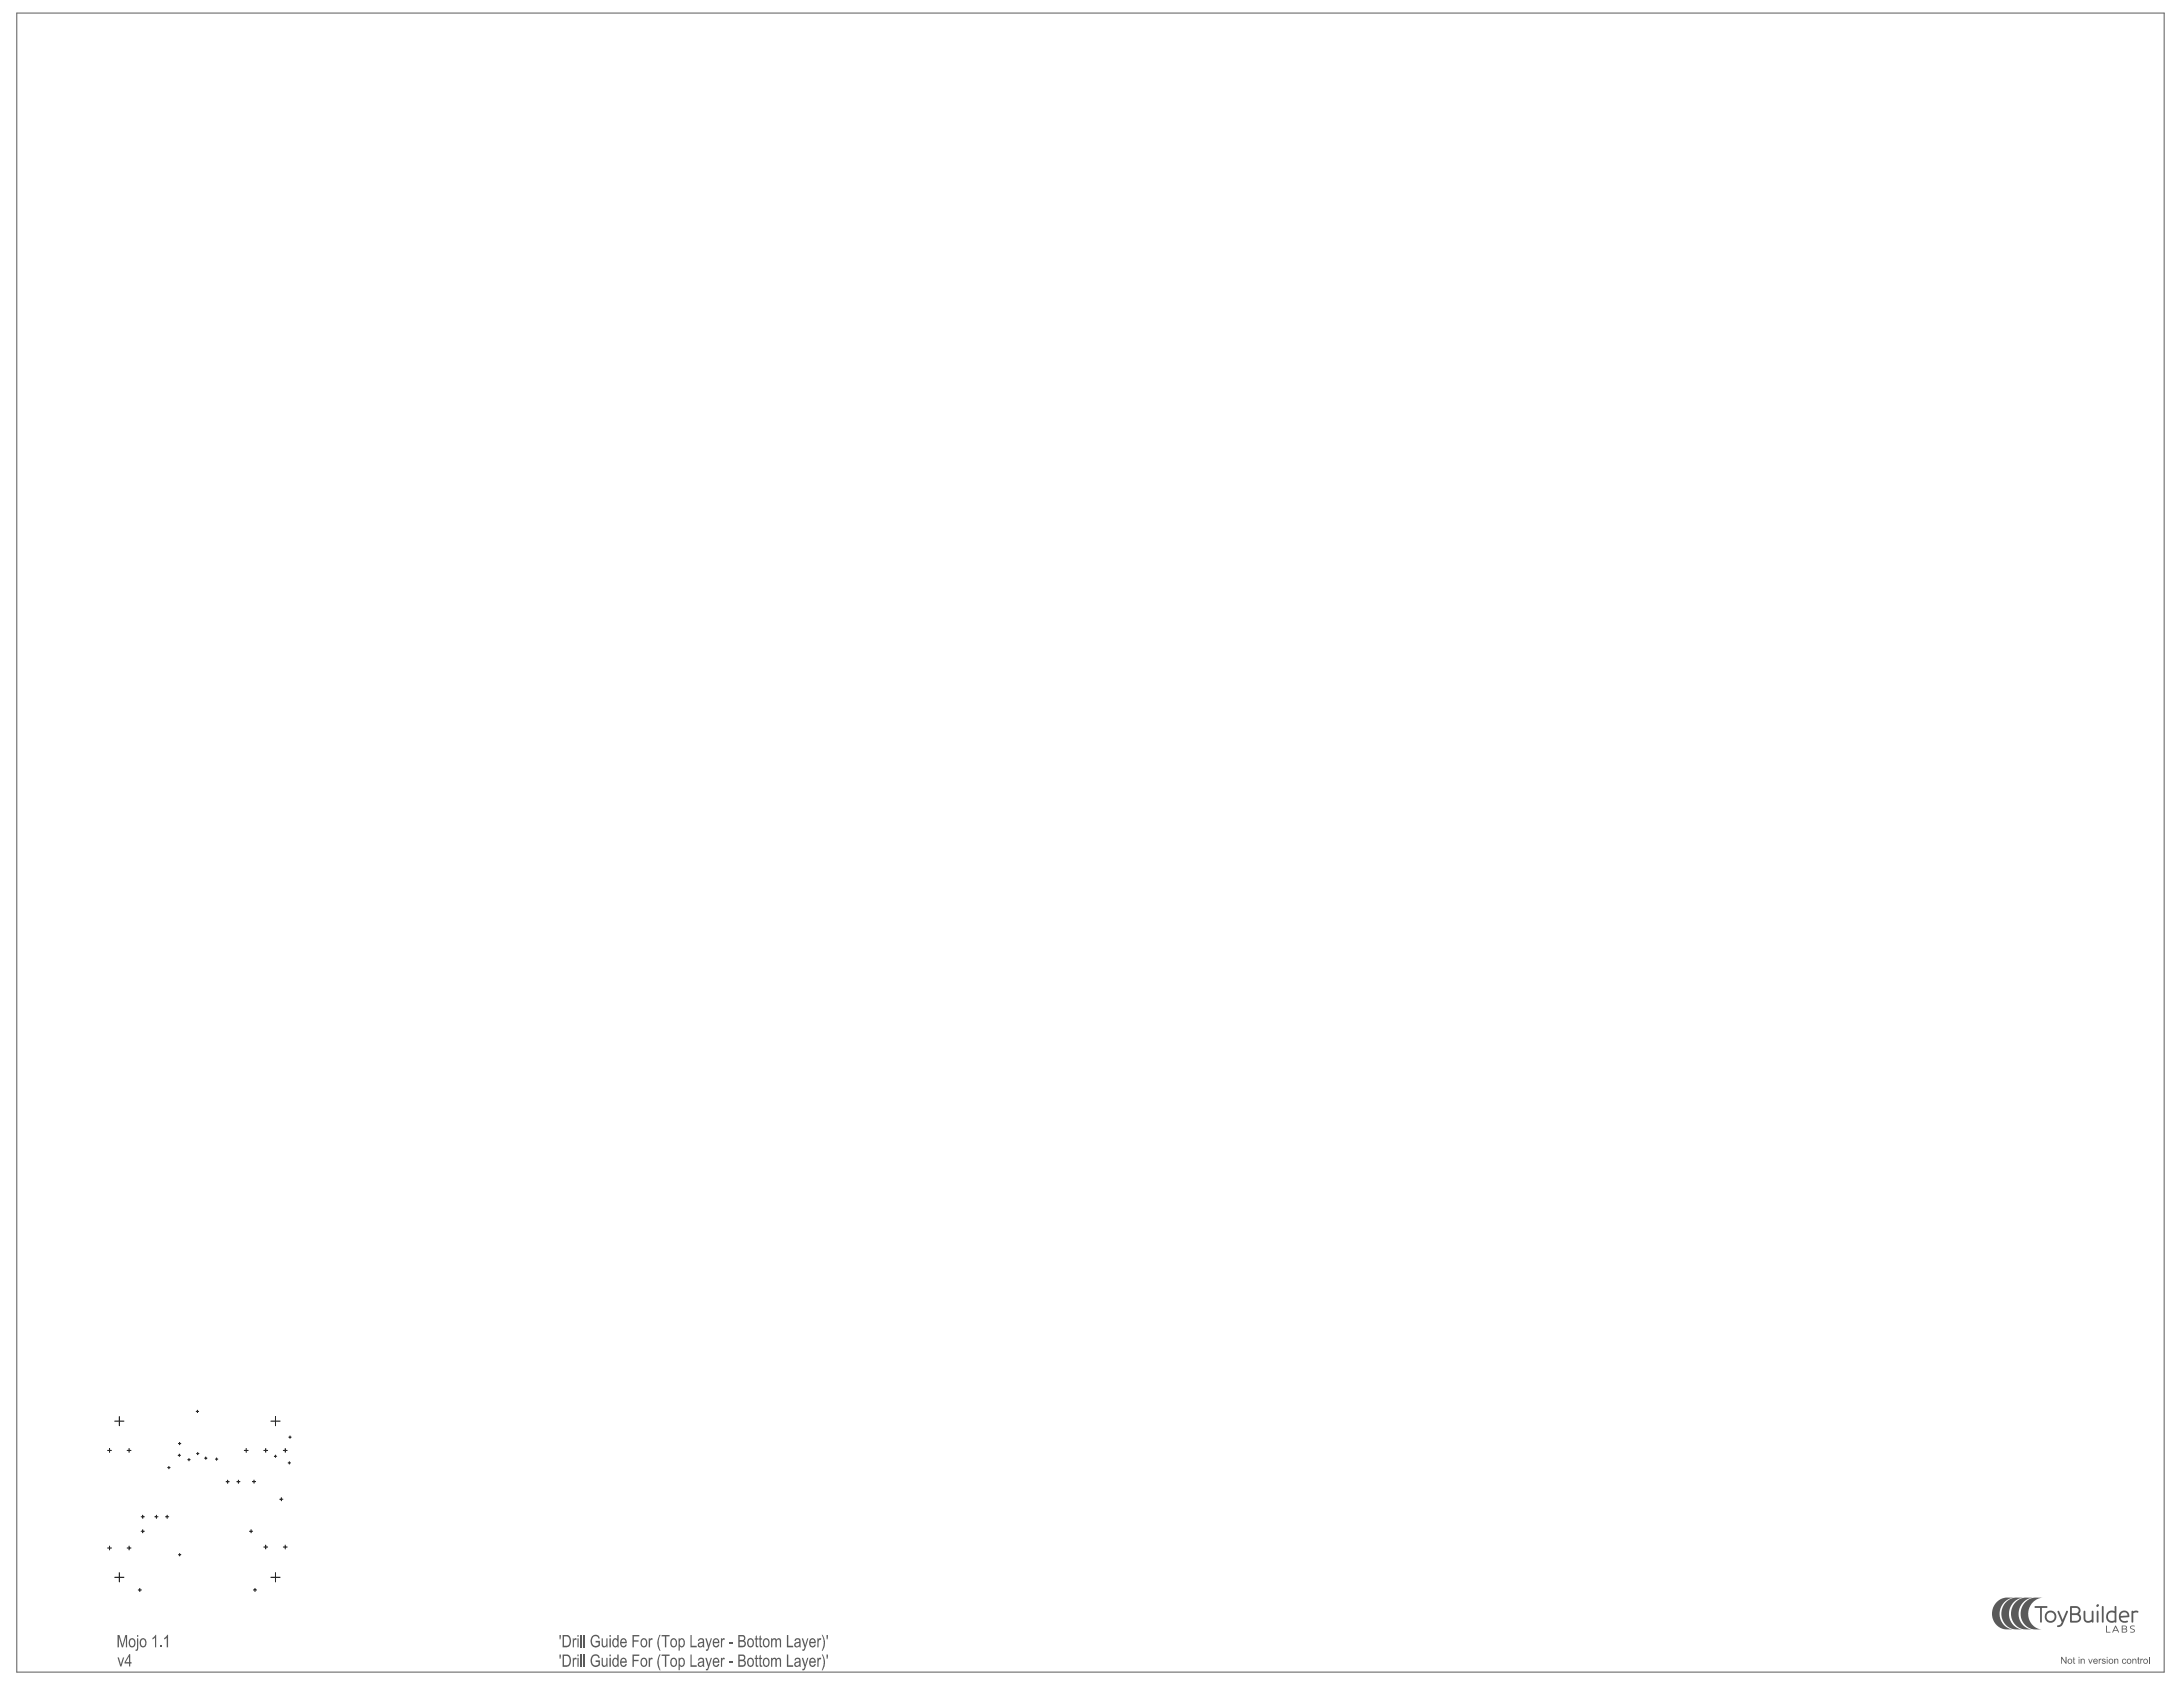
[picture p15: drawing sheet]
<svg xmlns="http://www.w3.org/2000/svg" width="279mm" height="216mm" viewBox="0 0 279 216" stroke-linecap="round" stroke-linejoin="round" font-family="sans-serif">
<g fill="#5a5a5a">
<path d="M71.6 211.7h.2l-.1 .6h-.1z"/>
<path d="M73.3 212.2h.1v.1a.22 .22 0 0 1 .2-.1 .22 .22 0 0 1 .2 0l-.1 .2a.15 .15 0 0 0-.2 0 .15 .15 0 0 0 0 .1v.8h-.2z"/>
<path d="M74.3 211.7h.2v1.6h-.2z"/>
<path d="M74.7 211.7h.2v1.6h-.2z"/>
<path d="M75.8 211.9l.4-.2 .3 .1 .2 .1 .1 .3h-.2v-.2l-.2-.1h-.4l-.2 .3v.4l.1 .4 .4 .1 .3-.1v-.3h-.4v-.2h.6v.6l-.1 .1-.5 .1-.4-.2-.2-.5z"/>
<path d="M77 212.2h.2v.6a.25 .25 0 0 0 .2 .4 .25 .25 0 0 0 .2-.4v-.6h.2v1.1h-.2v-.2l-.2 .2h-.3l-.1-.2z"/>
<path d="M81 211.7h.8v.2h-.7v.5h.6v.2h-.6v.7h-.1z"/>
<path d="M83 212.2h.2v.1a.21 .21 0 0 1 .4-.1l-.1 .2a.2 .2 0 0 0-.3 0 .2 .2 0 0 0 0 .3v.6h-.2z"/>
<path d="M84.4 211.7h.2l-.3 .6v.7l.3 .8h-.2l-.1-.2-.2-.7 .1-.5z"/>
<path d="M84.7 211.7h1v.2h-.4v1.4h-.2v-1.4h-.4z"/>
<path d="M88.4 211.7h.1v1.4h.7v.2h-.8z"/>
<path d="M90.3 212.2h.1l.3 .9 .3-.9h.1l-.3 1.2-.3 .4-.2-.1v-.1h.2l.1-.3z"/>
<path d="M92.3 212.2h.1v.1a.19 .19 0 0 1 .2-.2 .19 .19 0 0 1 .2 .1l-.1 .2a.24 .24 0 0 0-.3 0 .24 .24 0 0 0 0 .3v.6h-.1z"/>
<path d="M93.3 212.6h.5v.2h-.5z"/>
<path d="M96.7 211.9l.2-.1v.4h.1v.1h-.1v.8h.1l.1 .2h-.3l-.1-.1v-.9h-.1v-.1h.1z"/>
<path d="M97.2 211.9l.2-.1v.4h.1v.1h-.1v.7v.1h.1l.1 .2h-.1a.24 .24 0 0 1-.3-.1 .24 .24 0 0 1 0-.2v-.7h-.1v-.1h.1z"/>
<path d="M98.7 212.2h.1v.1l.2-.1a.25 .25 0 0 1 .4 .1l.2-.2 .3 .2 .1 1h-.2v-.8a.21 .21 0 0 0-.3-.2 .21 .21 0 0 0-.1 .3v.7h-.2v-.7a.2 .2 0 0 0-.2-.3 .2 .2 0 0 0-.1 .3l-.1 .7h-.1z"/>
<path d="M100.7 211.7h.2v1.4h.6v.2h-.8z"/>
<path d="M102.6 212.2h.2l.3 .9 .2-.9h.2l-.4 1.2-.2 .4-.2-.1v-.1h.2l.1-.3z"/>
<path d="M104.6 212.2h.2v.1l.1-.1h.2v.2a.26 .26 0 0 0-.3 .1 .26 .26 0 0 0 0 .2v.6h-.2z"/>
<path d="M105.2 211.7l.1 .1 .3 .7-.1 .7-.2 .6h-.1l.1-.5 .1-.6z"/>
<path d="M105.8 211.7h.2l-.1 .6h-.1z"/>
<path d="M71.6 209.2h.2l-.1 .6h-.1z"/>
<path d="M73.3 209.7h.1v.1a.22 .22 0 0 1 .2-.1 .22 .22 0 0 1 .2 0l-.1 .2a.15 .15 0 0 0-.2 0 .15 .15 0 0 0 0 .1v.8h-.2z"/>
<path d="M74.3 209.2h.2v1.6h-.2z"/>
<path d="M74.7 209.2h.2v1.6h-.2z"/>
<path d="M75.8 209.4l.4-.2 .3 .1 .2 .1 .1 .3h-.2v-.2l-.2-.1h-.4l-.2 .3v.4l.1 .4 .4 .1 .3-.1v-.3h-.4v-.2h.6v.6l-.1 .1-.5 .1-.4-.2-.2-.5z"/>
<path d="M77 209.7h.2v.6a.25 .25 0 0 0 .2 .4 .25 .25 0 0 0 .2-.4v-.6h.2v1.1h-.2v-.2l-.2 .2h-.3l-.1-.2z"/>
<path d="M81 209.2h.8v.2h-.7v.5h.6v.2h-.6v.7h-.1z"/>
<path d="M83 209.7h.2v.1a.21 .21 0 0 1 .4-.1l-.1 .2a.2 .2 0 0 0-.3 0 .2 .2 0 0 0 0 .3v.6h-.2z"/>
<path d="M84.4 209.2h.2l-.3 .6v.7l.3 .8h-.2l-.1-.2-.2-.7 .1-.5z"/>
<path d="M84.7 209.2h1v.2h-.4v1.4h-.2v-1.4h-.4z"/>
<path d="M88.4 209.2h.1v1.4h.7v.2h-.8z"/>
<path d="M90.3 209.7h.1l.3 .9 .3-.9h.1l-.3 1.2-.3 .4-.2-.1v-.1h.2l.1-.3z"/>
<path d="M92.3 209.7h.1v.1a.19 .19 0 0 1 .2-.2 .19 .19 0 0 1 .2 .1l-.1 .2a.24 .24 0 0 0-.3 0 .24 .24 0 0 0 0 .3v.6h-.1z"/>
<path d="M93.3 210.1h.5v.2h-.5z"/>
<path d="M96.7 209.4l.2-.1v.4h.1v.1h-.1v.8h.1l.1 .2h-.3l-.1-.1v-.9h-.1v-.1h.1z"/>
<path d="M97.2 209.4l.2-.1v.4h.1v.1h-.1v.7v.1h.1l.1 .2h-.1a.24 .24 0 0 1-.3-.1 .24 .24 0 0 1 0-.2v-.7h-.1v-.1h.1z"/>
<path d="M98.7 209.7h.1v.1l.2-.1a.25 .25 0 0 1 .4 .1l.2-.2 .3 .2 .1 1h-.2v-.8a.21 .21 0 0 0-.3-.2 .21 .21 0 0 0-.1 .3v.7h-.2v-.7a.2 .2 0 0 0-.2-.3 .2 .2 0 0 0-.1 .3l-.1 .7h-.1z"/>
<path d="M100.7 209.2h.2v1.4h.6v.2h-.8z"/>
<path d="M102.6 209.7h.2l.3 .9 .2-.9h.2l-.4 1.2-.2 .4-.2-.1v-.1h.2l.1-.3z"/>
<path d="M104.6 209.7h.2v.1l.1-.1h.2v.2a.26 .26 0 0 0-.3 .1 .26 .26 0 0 0 0 .2v.6h-.2z"/>
<path d="M105.2 209.2l.1 .1 .3 .7-.1 .7-.2 .6h-.1l.1-.5 .1-.6z"/>
<path d="M105.8 209.2h.2l-.1 .6h-.1z"/>
<path d="M15 212.1h.2l.3 .9 .2-.9h.2l-.4 1.2h-.1z"/>
<path d="M15 209.2h.3l.4 1.4 .3-1.4h.3v1.6h-.2v-1.3l-.4 1.3h-.1l-.4-1.3v1.3h-.2z"/>
<path d="M19.9 209.2h.1v1.6h-.2v-1.2l-.3 .2v-.2z"/>
<path d="M20.5 210.6h.2v.2h-.2z"/>
<path d="M21.4 209.2h.1v1.6h-.2v-1.2l-.3 .2v-.2z"/>
<path d="M255.6 205l.4-.3 .5-.2h1.3l-.7 .1-.6 .5-.4 .6-.2 .8 .1 .7 .4 .7 .5 .4 .8 .2h-1l-.5-.1-.5-.3-.5-.5-.2-.6v-.7l.2-.7z"/>
<path d="M259.2 205l.4-.3 .5-.2h1.3l-.7 .2-.5 .4-.5 .6-.1 .8 .1 .7 .4 .7 .5 .4 .7 .2h-.9l-.5-.1-.6-.3-.4-.5-.2-.6-.1-.7 .2-.7z"/>
<path d="M258 205l.4-.3 .5-.2h1.3l-.7 .2-.6 .4-.4 .6-.1 .8 .1 .7 .3 .7 .6 .4 .7 .2h-1l-.5-.1-.5-.3-.4-.5-.3-.6v-.7l.2-.7z"/>
<path d="M256.8 205l.4-.3 .5-.2h1.3l-.7 .1-.6 .5-.4 .6-.2 .8 .1 .7 .4 .7 .6 .4 .7 .2h-1l-.5-.1-.5-.3-.5-.5-.2-.6v-.7l.2-.7z"/>
<path d="M260.4 205.6l1.5-.1a.14 .14 0 0 1 .2 .2 .12 .12 0 0 1-.2 .1h-.6v1.7a.12 .12 0 0 1-.1 .2 .12 .12 0 0 1-.1-.2v-1.7h-.6z"/>
<path d="M272.7 208.1l.2-.1 .3 .1h-.3l-.2 .1 .1 .2 .3 .1a.27 .27 0 0 1 .1 .4 .27 .27 0 0 1-.4 0l-.2-.1h.4l.1-.1-.4-.3z"/>
<path d="M272.8 206.2h.8a.16 .16 0 0 1 0 .2 .16 .16 0 0 1-.2 0l-.4 .1v1a.12 .12 0 0 1-.1 .2 .12 .12 0 0 1-.1-.2z"/>
<path d="M266.7 206.2h.2v.9a.43 .43 0 0 0 .3 .4 .43 .43 0 0 0 .5-.3v-.9a.12 .12 0 0 1 .1-.2 .12 .12 0 0 1 .1 .2v1.3l-.1 .1-.1-.2a.64 .64 0 0 1-1-.4z"/>
<path d="M269 205.6l.2-.1v.1v1.9a.12 .12 0 0 1-.1 .2 .12 .12 0 0 1-.1-.2z"/>
<path d="M263.4 206.2h.1l.5 1.1 .5-1.1h.2l-.7 1.6a.49 .49 0 0 1-.7 .3v-.1l.4-.1 .2-.3-.6-1.3z"/>
<path d="M269.6 208.1h.1v.7h.4v.1h-.5z"/>
<path d="M268.4 206.2h.2v1.3a.12 .12 0 0 1-.1 .2 .12 .12 0 0 1-.1-.2z"/>
<path d="M72.2 211.9v1.2h.5l.2-.3v-.6l-.2-.3zM72 211.7h.7l.2 .2 .2 .7-.1 .4-.2 .2-.8 .1z"/>
<path d="M73.9 211.7h.2v.3h-.2zM73.9 212.2h.2v1.1h-.2z"/>
<path d="M78 211.7h.2v.3h-.2zM78 212.2h.2v1.1h-.2z"/>
<path d="M78.6 212.2l.2-.1 .2 .2v-.6h.2v1.6h-.2v-.1l-.2 .1-.3-.1-.1-.6zM78.6 212.4l-.1 .5 .2 .3 .3-.2v-.4a.23 .23 0 0 0-.1-.3 .23 .23 0 0 0-.3 .1z"/>
<path d="M79.6 212.4l-.1 .2h.6l-.2-.3zM79.5 212.3l.4-.2 .2 .2 .1 .5h-.7l.1 .3 .1 .1 .2-.1 .2-.2 .1 .1-.2 .3h-.2l-.3-.1-.1-.4z"/>
<path d="M82.2 212.4l-.1 .4 .2 .3a.41 .41 0 0 0 .4-.2 .41 .41 0 0 0-.1-.4v-.1a.2 .2 0 0 0-.4 0zM82.1 212.3l.4-.2 .3 .3v.6l-.2 .3h-.2l-.3-.2-.1-.5z"/>
<path d="M86.1 212.3l-.2 .3 .1 .4 .1 .1 .2 .1 .2-.2v-.5l-.2-.2zM85.9 212.2l.4-.1 .3 .3v.6l-.3 .3h-.3l-.2-.3v-.5z"/>
<path d="M86.8 212.2h.2v.1l.2-.2 .2 .1 .2 .3v.4l-.1 .3-.2 .1-.3-.1v.5h-.2zM87.1 212.4l-.1 .5 .1 .2 .2 .1 .2-.2v-.5l-.2-.2z"/>
<path d="M89.5 212.9a.23 .23 0 0 0 .3 .3 .23 .23 0 0 0 .1-.4zM89.5 212.2l.3-.1 .3 .2 .1 1h-.2v-.1l-.4 .1-.2-.1-.1-.3 .3-.2a.22 .22 0 0 0 .3-.1 .22 .22 0 0 0 0-.2l-.2-.1h-.2v.2h-.2z"/>
<path d="M91.4 212.4v.2h.5l-.1-.3h-.2zM91.3 212.3l.4-.2 .3 .2 .1 .5h-.7l.2 .4h.1l.2-.3 .2 .1-.2 .3h-.3l-.3-.1-.1-.3z"/>
<path d="M94.7 211.9v.5h.4l.1-.1-.1-.4zM94.7 212.6v.5l.5-.1 .1-.2-.1-.2zM94.5 211.7h.6l.3 .3v.3l-.2 .2 .2 .1 .1 .4-.3 .3h-.7z"/>
<path d="M95.9 212.4l-.1 .6 .1 .1 .2 .1 .2-.3v-.4l-.2-.2zM95.7 212.3l.3-.2 .3 .1 .2 .3v.4a.44 .44 0 0 1-.6 .4 .44 .44 0 0 1-.3-.6z"/>
<path d="M97.9 212.4l-.1 .2 .1 .5a.34 .34 0 0 0 .4-.1 .34 .34 0 0 0 0-.4l-.1-.3zM97.7 212.3l.4-.2 .3 .3 .1 .3-.2 .5-.3 .1-.3-.1-.1-.4z"/>
<path d="M101.8 212.9a.23 .23 0 0 0 .3 .3 .23 .23 0 0 0 .2-.3v-.2zM101.8 212.2l.4-.1 .2 .2 .1 1h-.2v-.1l-.3 .1-.3-.1v-.3l.3-.2a.22 .22 0 0 0 .2-.1 .22 .22 0 0 0 .1-.2l-.2-.1a.2 .2 0 0 0-.3 .2h-.1z"/>
<path d="M103.8 212.4l-.1 .2h.6l-.2-.3zM103.7 212.3l.1-.1 .3-.1 .3 .4v.3h-.7l.1 .3h.1a.21 .21 0 0 0 .3-.1h.2l-.2 .3h-.3l-.3-.2v-.5z"/>
<path d="M72.2 209.4v1.2h.5l.2-.3v-.6l-.2-.3zM72 209.2h.7l.2 .2 .2 .7-.1 .4-.2 .2-.8 .1z"/>
<path d="M73.9 209.2h.2v.3h-.2zM73.9 209.7h.2v1.1h-.2z"/>
<path d="M78 209.2h.2v.3h-.2zM78 209.7h.2v1.1h-.2z"/>
<path d="M78.6 209.7l.2-.1 .2 .2v-.6h.2v1.6h-.2v-.1l-.2 .1-.3-.1-.1-.6zM78.6 209.9l-.1 .5 .2 .3 .3-.2v-.4a.23 .23 0 0 0-.1-.3 .23 .23 0 0 0-.3 .1z"/>
<path d="M79.6 209.9l-.1 .2h.6l-.2-.3zM79.5 209.8l.4-.2 .2 .2 .1 .5h-.7l.1 .3 .1 .1 .2-.1 .2-.2 .1 .1-.2 .3h-.2l-.3-.1-.1-.4z"/>
<path d="M82.2 209.9l-.1 .4 .2 .3a.41 .41 0 0 0 .4-.2 .41 .41 0 0 0-.1-.4v-.1a.21 .21 0 0 0-.4 0zM82.1 209.8l.4-.2 .3 .3v.6l-.2 .3h-.2l-.3-.2-.1-.5z"/>
<path d="M86.1 209.8l-.2 .3 .1 .4 .1 .1 .2 .1 .2-.2v-.5l-.2-.2zM85.9 209.7l.4-.1 .3 .3v.6l-.3 .3h-.3l-.2-.3v-.5z"/>
<path d="M86.8 209.7h.2v.1l.2-.2 .2 .1 .2 .3v.4l-.1 .3-.2 .1-.3-.1v.5h-.2zM87 209.9v.6l.1 .1 .2 .1 .2-.2v-.5l-.2-.2z"/>
<path d="M89.5 210.4a.24 .24 0 0 0 .3 .3 .24 .24 0 0 0 .1-.4v-.1zM89.5 209.7l.3-.1 .3 .2 .1 1h-.2v-.1l-.4 .1-.2-.1-.1-.3 .3-.2a.22 .22 0 0 0 .3-.1 .22 .22 0 0 0 0-.2l-.2-.1h-.2v.2h-.2z"/>
<path d="M91.4 209.9v.2h.5l-.1-.3h-.2zM91.3 209.8l.4-.2 .3 .2 .1 .5h-.7l.2 .4h.1l.2-.3 .2 .1-.2 .3h-.3l-.3-.1-.1-.3z"/>
<path d="M94.7 209.4v.5h.4l.1-.1-.1-.4zM94.7 210.1v.5l.5-.1 .1-.2-.1-.2zM94.5 209.2h.6l.3 .3v.3l-.2 .2 .2 .1 .1 .4-.3 .3h-.7z"/>
<path d="M95.8 209.9v.6l.1 .1 .2 .1 .2-.3v-.4l-.2-.2zM95.7 209.8l.3-.2 .3 .1 .2 .3v.4a.44 .44 0 0 1-.6 .4 .44 .44 0 0 1-.3-.6z"/>
<path d="M97.9 209.9l-.1 .2 .1 .5a.34 .34 0 0 0 .4-.1 .34 .34 0 0 0 0-.4l-.1-.3zM97.7 209.8l.4-.2 .3 .3 .1 .3-.2 .5-.3 .1-.3-.1-.1-.4z"/>
<path d="M101.8 210.4a.23 .23 0 0 0 .3 .3 .23 .23 0 0 0 .2-.3v-.2zM101.8 209.7l.4-.1 .2 .2 .1 1h-.2v-.1l-.3 .1-.3-.1v-.3l.3-.2a.22 .22 0 0 0 .2-.1 .22 .22 0 0 0 .1-.2l-.2-.1a.2 .2 0 0 0-.3 .2h-.1z"/>
<path d="M103.8 209.9l-.1 .2h.6l-.2-.3zM103.7 209.8l.1-.1 .3-.1 .3 .4v.3h-.7l.1 .3h.1a.21 .21 0 0 0 .3-.1h.2l-.2 .3h-.3l-.3-.2v-.5z"/>
<path d="M16.5 212l-.4 .7h.4zM16.5 211.7h.2v1h.1v.2h-.1v.4h-.2v-.4h-.6v-.2z"/>
<path d="M16.7 209.9v.6l.1 .1 .2 .1 .2-.3-.1-.4-.2-.2zM16.6 209.8l.2-.2 .3 .1 .2 .3v.4a.44 .44 0 0 1-.5 .4 .44 .44 0 0 1-.3-.6z"/>
<path d="M17.5 209.2h.2v.3h-.2zM17.5 209.7h.2v1.3l-.1 .2-.2 .1v-.2h.1v-.1z"/>
<path d="M18.1 209.9l-.1 .2 .1 .5a.34 .34 0 0 0 .5-.1 .34 .34 0 0 0 0-.4l-.2-.3zM18 209.8l.4-.2 .3 .3 .1 .3-.2 .5-.3 .1-.3-.1-.1-.4z"/>
<path d="M270.7 208.1h.1l.4 .8-.2-.2h-.5l-.1 .2h-.1zM270.8 208.2l-.2 .4h.4z"/>
<path d="M261.7 206.9a.77 .77 0 0 1 1.5 0 .77 .77 0 0 1-1.5 0zM261.9 206.9a.55 .55 0 0 0 1.1 0 .55 .55 0 0 0-1.1 0z"/>
<path d="M269.8 206.3a.84 .84 0 0 1 .8-.1v-.6l.2-.1 .1 .1v1.9l-.1 .2-.1-.1a.79 .79 0 0 1-1-.2 .79 .79 0 0 1 .1-1.1zM269.9 206.5a.57 .57 0 0 0 0 .8 .57 .57 0 0 0 .7 .1v-1a.66 .66 0 0 0-.7 .1z"/>
<path d="M265 205.6l.7-.1a.56 .56 0 0 1 .6 .4 .56 .56 0 0 1-.2 .7 .6 .6 0 0 1 .2 .6 .6 .6 0 0 1-.6 .5l-.7-.1zM265.2 205.8v.7h.5a.34 .34 0 0 0 .4-.4 .34 .34 0 0 0-.4-.3zM265.2 206.7v.7h.5a.37 .37 0 0 0 .4-.3 .37 .37 0 0 0-.4-.4z"/>
<path d="M271.6 208.1l.4-.1a.24 .24 0 0 1 .2 .2 .24 .24 0 0 1-.1 .3 .25 .25 0 0 1 .2 .3 .25 .25 0 0 1-.3 .1h-.4zM271.7 208.1v.3h.3l.1-.1-.1-.2zM271.7 208.5v.3h.3a.16 .16 0 0 0 .2-.1 .18 .18 0 0 0-.3-.2z"/>
<path d="M271.4 206.3a.63 .63 0 0 1 .8-.1 .63 .63 0 0 1 .3 .8h-1.1a.59 .59 0 0 0 .9 .4 .14 .14 0 0 1 0 .2 .14 .14 0 0 1-.1 .1 .79 .79 0 0 1-1-.4 .79 .79 0 0 1 .2-1zM271.5 206.5l-.1 .3h.9a.44 .44 0 0 0-.3-.5 .44 .44 0 0 0-.5 .2z"/>
<circle cx="268.5" cy="205.5" r=".18"/>
</g>
<path d="M2.1 1.7h274.9v212.3h-274.9z" fill="none" stroke="#5a5a5a" stroke-width=".13"/>
<g fill="#5a5a5a">
<path d="M263.8 212h.1l.5 .7v-.7h.1v.9h-.1l-.5-.7v.7h-.1z"/>
<path d="M265.4 212.1h.1v.2h.1v.1h-.1v.4h.1l-.1 .1h-.1v-.5h-.1z"/>
<path d="M266.3 212.3l.1 .1 .2-.1a.23 .23 0 0 1 .2 .2v.4h-.1v-.4a.15 .15 0 0 0-.1-.1 .15 .15 0 0 0-.2 .2v.3h-.1z"/>
<path d="M267.3 212.3h.1l.1 .5 .2-.5h.1l-.2 .6h-.1z"/>
<path d="M268.6 212.3h.1v.1l.2-.1v.1a.14 .14 0 0 0-.1 0 .14 .14 0 0 0-.1 .2v.3h-.1z"/>
<path d="M269 212.3h.3l.2 .1h-.1a.13 .13 0 0 0-.2-.1 .13 .13 0 0 0-.1 .2 .13 .13 0 0 0 .2 0v.1a.21 .21 0 0 1 .2 .3 .21 .21 0 0 1-.4 0l-.1-.2 .2 .1a.11 .11 0 0 0 .2 0 .11 .11 0 0 0-.1-.1l-.3-.2z"/>
<path d="M270.6 212.3l.1 .1 .2-.1a.23 .23 0 0 1 .2 .2v.4h-.1v-.4a.15 .15 0 0 0-.1-.1 .15 .15 0 0 0-.2 .2v.3h-.1z"/>
<path d="M271.7 212.3h.2l.2 .2h-.1v-.1a.22 .22 0 0 0-.3 .2 .22 .22 0 0 0 .3 .2l.1-.1-.2 .2-.3-.1v-.3z"/>
<path d="M272.9 212.3l.1 .1 .3-.1 .1 .1v.5h-.1v-.4a.14 .14 0 0 0-.1-.1 .14 .14 0 0 0-.2 .1v.4h-.1z"/>
<path d="M273.6 212.1h.1v.2h.1l-.1 .1v.4h.1v.1l-.2-.1v-.4h-.1z"/>
<path d="M273.9 212.3h.1v.1l.2-.1h.1l-.1 .1a.14 .14 0 0 0-.1 0 .14 .14 0 0 0-.1 .2v.3h-.1z"/>
<path d="M275 212h.1v.9h-.1z"/>
<path d="M264.7 212.6a.22 .22 0 0 0 .4 0 .22 .22 0 0 0-.4 0zM264.6 212.6a.35 .35 0 0 1 .7 0 .35 .35 0 0 1-.7 0z"/>
<path d="M266 212h.1v.2h-.1zM266 212.3h.1v.6h-.1z"/>
<path d="M268.1 212.4l-.1 .1h.4a.16 .16 0 0 0-.1-.1 .16 .16 0 0 0-.2 0zM268 212.3h.3l.1 .1 .1 .2h-.5l.1 .2 .4-.1-.1 .2h-.2l-.2-.1-.1-.2z"/>
<path d="M269.6 212h.1v.2h-.1zM269.6 212.3h.1v.6h-.1z"/>
<path d="M270 212.6a.22 .22 0 0 0 .4 0 .22 .22 0 0 0-.4 0zM269.9 212.6a.33 .33 0 0 1 .6 0 .33 .33 0 0 1-.6 0z"/>
<path d="M272.3 212.6a.22 .22 0 0 0 .4 0 .22 .22 0 0 0-.4 0zM272.2 212.6a.33 .33 0 0 1 .6 0 .33 .33 0 0 1-.6 0z"/>
<path d="M274.5 212.4l-.1 .3a.21 .21 0 0 0 .3 0 .21 .21 0 0 0 .1-.2 .21 .21 0 0 0-.3-.1zM274.3 212.6a.32 .32 0 0 1 .6 0 .32 .32 0 0 1-.6 0z"/>
</g>
<g fill="none" stroke="#000" stroke-width=".13">
<path d="M13.8 185.6h.5M13.8 198.1h.5M14 185.4v.5M14 197.9v.5M14.7 181.9h1.2M15.3 181.3v1.2M16.3 185.6h.5M16.3 198.1h.5M16.5 185.4v.5M16.5 197.9v.5M18.1 196h.4M18.1 194.1h.4"/>
<path d="M18.3 193.9v.4M18.3 195.8v.4M19.8 194.1h.4M20 193.9v.4M21.2 194.1h.4M21.4 193.9v.4M21.5 187.8h.3M21.6 187.7v.3M22.8 186.2h.3M22.8 199h.3M22.8 184.7h.3M23 186.1v.3"/>
<path d="M23 184.6v.3M23 198.8v.3M24 186.8h.3M24.2 186.7v.3M25.1 180.6h.3M25.2 186h.3M25.3 180.5v.3M25.3 185.9v.3M26.2 186.6h.3M26.3 186.5v.3M27.6 186.7h.3M27.7 186.6v.3"/>
<path d="M28.9 189.6h.4M29.1 189.4v.4M30.3 189.6h.4M30.5 189.4v.4M31.3 185.6h.5M31.5 185.4v.5M31.9 196h.4M32.1 195.8v.4M32.3 189.6h.4M32.5 189.4v.4M33.8 185.6h.5M33.8 198h.5"/>
<path d="M34 185.4v.5M34 197.7v.5M34.7 181.9h1.1M35.1 186.4h.3M35.3 181.3v1.2M35.3 186.2v.3M35.8 191.9h.4M36 191.7v.4M36.3 185.6h.5M36.3 198h.5M36.5 185.4v.5M36.5 197.7v.5"/>
<path d="M36.9 187.2h.3M37 183.9h.3M37 187.1v.3M37.1 183.8v.3M14.7 201.9h1.2M15.3 201.3v1.1M17.7 203.5h.4M17.9 203.3v.4M32.4 203.5h.4M32.6 203.3v.4M34.7 201.9h1.1M35.3 201.3v1.1"/>
</g>
</svg>
